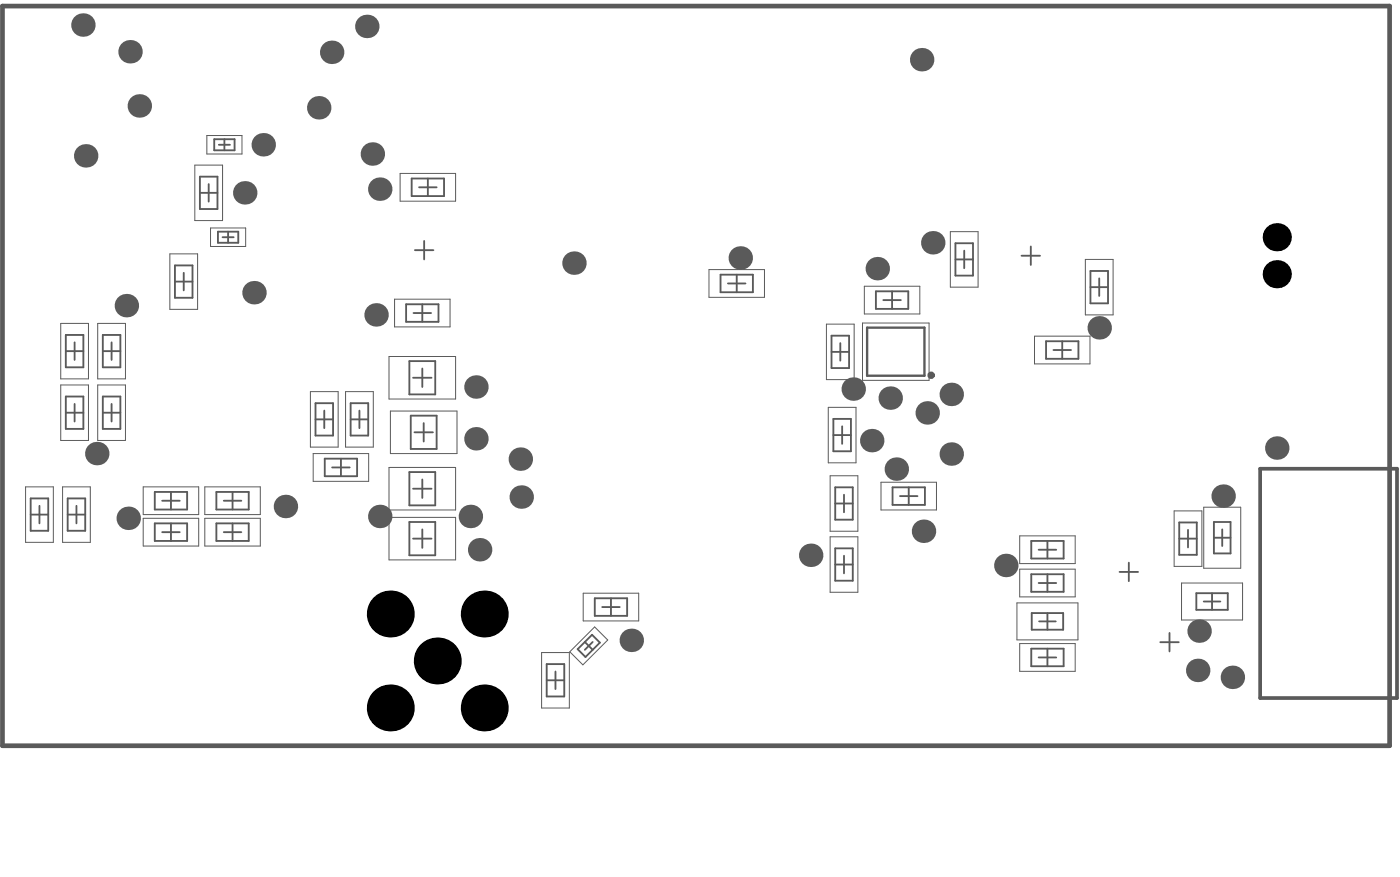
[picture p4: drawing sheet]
<svg xmlns="http://www.w3.org/2000/svg" width="252mm" height="158mm" viewBox="0 0 252 158" stroke-linecap="round" stroke-linejoin="round" font-family="sans-serif">
<path d="M74.6 45h3.4M76.3 43.3v3.3M183.8 46h3.3M185.5 44.3v3.3M201.4 102.8h3.4M203.1 101.2v3.3M208.8 115.5h3.3M210.4 113.8v3.3" fill="none" stroke="#5a5a5a" stroke-width=".33"/>
<g fill="#5a5a5a">
<circle cx="17.4" cy="81.6" r="2.11"/>
<circle cx="215.5" cy="120.5" r="2.11"/>
<circle cx="197.8" cy="58.9" r="2.11"/>
<circle cx="165.8" cy="10.7" r="2.11"/>
<circle cx="221.7" cy="121.8" r="2.11"/>
<circle cx="166.8" cy="74.2" r="2.11"/>
<circle cx="153.5" cy="70" r="2.11"/>
<circle cx="156.8" cy="79.2" r="2.11"/>
<circle cx="171.1" cy="81.6" r="2.11"/>
<circle cx="161.3" cy="84.3" r="2.11"/>
<circle cx="181" cy="101.7" r="2.11"/>
<circle cx="220.1" cy="89.2" r="2.11"/>
<circle cx="84.6" cy="92.9" r="2.11"/>
<circle cx="93.8" cy="89.4" r="2.11"/>
<circle cx="51.4" cy="91.1" r="2.11"/>
<circle cx="68.3" cy="92.9" r="2.11"/>
<circle cx="22.7" cy="55" r="2.11"/>
<circle cx="215.7" cy="113.5" r="2.11"/>
<circle cx="229.7" cy="80.6" r="2.11"/>
<circle cx="157.8" cy="48.3" r="2.11"/>
<circle cx="133.2" cy="46.4" r="2.11"/>
<circle cx="23.1" cy="93.2" r="2.11"/>
<circle cx="93.6" cy="82.6" r="2.11"/>
<circle cx="86.3" cy="98.8" r="2.11"/>
<circle cx="145.9" cy="99.8" r="2.11"/>
<circle cx="171.1" cy="70.9" r="2.11"/>
<circle cx="160.2" cy="71.6" r="2.11"/>
<circle cx="167.8" cy="43.7" r="2.11"/>
<circle cx="166.2" cy="95.5" r="2.11"/>
<circle cx="113.6" cy="115.1" r="2.11"/>
<circle cx="85.6" cy="78.9" r="2.11"/>
<circle cx="85.6" cy="69.6" r="2.11"/>
<circle cx="67.7" cy="56.6" r="2.11"/>
<circle cx="103.3" cy="47.3" r="2.11"/>
<circle cx="68.3" cy="34" r="2.11"/>
<circle cx="45.7" cy="52.6" r="2.11"/>
<circle cx="44" cy="34.7" r="2.11"/>
<circle cx="47.4" cy="26" r="2.11"/>
<circle cx="67" cy="27.7" r="2.11"/>
<circle cx="15.4" cy="28" r="2.11"/>
<circle cx="25.1" cy="19" r="2.11"/>
<circle cx="57.3" cy="19.4" r="2.11"/>
<circle cx="66" cy="4.8" r="2.11"/>
<circle cx="59.7" cy="9.4" r="2.11"/>
<circle cx="14.9" cy="4.5" r="2.11"/>
<circle cx="23.4" cy="9.3" r="2.11"/>
</g>
<g fill="none" stroke="#5a5a5a" stroke-width=".33">
<path d="M36 34.7h3.1M36 31.8h3.1v5.8h-3.1zM37.5 33.1v3.2M38.5 25h3.7v2h-3.7zM39.4 26h2M40.4 25v2M74.1 32.1h5.8v3.2h-5.8zM75.4 33.7h3.2M77 32.1v3.2M31.5 50.6h3.1M31.5 47.7h3.1v5.8h-3.1zM33.1 49.1v3.1"/>
<path d="M39.2 41.7h3.7v2h-3.7zM40 42.7h2M41 41.7v2M73.1 54.7h5.8v3.2h-5.8zM74.4 56.3h3.2M76 54.7v3.2M129.6 49.4h5.9v3.1h-5.9zM131 51h3.1M132.5 49.4v3.1M157.6 52.4h5.8v3.1h-5.8zM158.9 54h3.2M160.5 52.4v3.1"/>
<path d="M171.9 46.6h3.2M171.9 43.7h3.2v5.9h-3.2zM173.5 45.1v3.1M196.2 51.6h3.2M196.2 48.7h3.2v5.8h-3.2zM197.8 50.1v3.1M11.8 74.2h3.2M11.8 63.1h3.2M11.8 71.3h3.2v5.8h-3.2zM11.8 60.2h3.2v5.8h-3.2zM13.4 61.6v3.1M13.4 72.6v3.2"/>
<path d="M18.5 74.2h3.2M18.5 63.1h3.2M18.5 71.3h3.2v5.8h-3.2zM18.5 60.2h3.2v5.8h-3.2zM20.1 61.6v3.1M20.1 72.6v3.2M56.8 75.4h3.1M56.8 72.5h3.1v5.8h-3.1zM58.3 73.8v3.2M63.1 75.4h3.1M63.1 72.5h3.1v5.8h-3.1zM64.7 73.8v3.2"/>
<path d="M73.7 64.9h4.6v6h-4.6zM73.9 74.7h4.7v6h-4.7zM74.3 67.9h3.3M74.6 77.7h3.3M76 66.3v3.3M76.2 76.1v3.3M149.6 63.3h3.2M149.6 60.4h3.2v5.8h-3.2zM149.9 78.2h3.2M149.9 75.3h3.2v5.8h-3.2zM151.2 61.7v3.1M151.5 76.7v3.1"/>
<path d="M188.2 61.4h5.8v3.1h-5.8zM189.5 62.9h3.2M191.1 61.4v3.1M5.5 92.5h3.2M5.5 89.6h3.2v5.8h-3.2zM7.1 91v3.1M12.2 92.5h3.1M12.2 89.6h3.1v5.8h-3.1zM13.8 91v3.1M27.8 88.5h5.9v3.1h-5.9zM27.8 94.1h5.9v3.2h-5.9zM29.2 95.7h3.1"/>
<path d="M29.2 90h3.1M30.8 88.5v3.1M30.8 94.1v3.2M38.9 94.1h5.9v3.2h-5.9zM38.9 88.5h5.9v3.1h-5.9zM40.3 95.7h3.1M40.3 90h3.1M41.8 88.5v3.1M41.8 94.1v3.2M58.4 82.5h5.9v3.1h-5.9zM59.8 84.1h3.1M61.3 82.5v3.1"/>
<path d="M73.7 84.9h4.6v6h-4.6zM73.7 93.9h4.6v5.9h-4.6zM74.3 87.9h3.3M74.3 96.9h3.3M76 86.2v3.3M76 95.2v3.3M150.3 90.5h3.1M150.3 87.6h3.1v5.8h-3.1zM150.3 98.6h3.1v5.8h-3.1zM151.8 89v3.1M151.8 99.9v3.2M160.6 87.6h5.8v3.2h-5.8z"/>
<path d="M161.9 89.2h3.2M163.5 87.6v3.2M185.5 97.3h5.9v3.1h-5.9zM186.9 98.8h3.1M188.5 97.3v3.1M212.2 96.9h3.1M212.2 93.9h3.1v5.9h-3.1zM213.7 95.3v3.1M218.4 96.7h3M218.4 93.9h3v5.6h-3zM219.9 95.2v3M98.4 119.4h3.1v5.8h-3.1z"/>
<path d="M103.9 116.7l2.6-2.6 1.4 1.4-2.6 2.6zM105.2 115.4l1.4 1.4M106.6 115.4l-1.4 1.4M107 107.6h5.8v3.1h-5.8zM108.3 109.2h3.2M109.9 107.6v3.1M150.3 101.5h3.1M185.5 116.6h5.9v3.2h-5.9zM185.5 103.3h5.9v3.1h-5.9zM185.6 110.2h5.7v3h-5.7zM186.9 118.2h3.1M186.9 104.8h3.1"/>
<path d="M187 111.7h3M188.5 103.3v3.1M188.5 110.2v3M188.5 116.6v3.2M215.2 106.7h5.7v3h-5.7zM216.6 108.2h3M218.1 106.7v3M98.4 122.3h3.1M99.9 120.7v3.2"/>
</g>
<g fill="none" stroke="#5a5a5a" stroke-width=".18">
<path d="M35.1 29.7h4.9v10h-4.9zM37.2 24.4h6.3v3.3h-6.3zM72 31.2h10v5h-10zM10.9 58.2h5v9.9h-5zM17.6 58.2h5v9.9h-5zM30.6 45.6h5v10h-5zM37.9 41h6.3v3.3h-6.3zM71 53.8h10v5h-10zM127.6 48.5h9.9v5h-9.9zM148.7 58.3h5v10h-5zM155.2 58.1h12v10.3h-12zM155.5 51.5h10v5h-10z"/>
<path d="M171 41.7h5v9.9h-5zM195.3 46.6h5v10h-5zM10.9 69.2h5v10h-5zM17.6 69.2h5v10h-5zM55.8 70.4h5v10h-5zM62.2 70.4h5v10h-5zM70 64.1h12v7.6h-12zM70.2 73.9h12v7.7h-12zM149 73.2h5v10h-5zM186.1 60.4h10v5h-10zM4.6 87.5h5v10h-5zM11.3 87.5h4.9v10h-4.9z"/>
<path d="M25.8 87.5h9.9v5h-9.9zM25.8 93.2h9.9v5h-9.9zM36.8 93.2h10v5h-10zM36.8 87.5h10v5h-10zM56.3 81.6h10v4.9h-10zM70 84.1h12v7.6h-12zM70 93h12v7.7h-12zM149.4 96.5h4.9v10h-4.9zM149.4 85.5h4.9v10h-4.9zM158.5 86.7h10v5h-10zM183.5 96.4h9.9v4.9h-9.9zM211.2 91.9h5v9.9h-5z"/>
<path d="M216.6 91.2h6.6v11h-6.6zM97.4 117.3h5v10h-5zM102.5 117.2l4.5-4.5 2.3 2.4-4.4 4.4zM104.9 106.7h10v4.9h-10zM183 108.4h10.9v6.7h-10.9zM183.5 115.7h9.9v5h-9.9zM183.5 102.3h9.9v5h-9.9zM212.6 104.8h11v6.7h-11z"/>
</g>
<g fill="none" stroke="#5a5a5a" stroke-width=".66">
<path d="M226.7 84.3h24.6v41.2h-24.6z"/>
<circle cx="167.5" cy="67.5" r=".33"/>
</g>
<path d="M156 58.9h10.3v8.7h-10.3z" fill="none" stroke="#5a5a5a" stroke-width=".42"/>
<path d="M.4 1.1h249.6v133h-249.6z" fill="none" stroke="#5a5a5a" stroke-width=".84"/>
<g fill="#000">
<circle cx="229.7" cy="42.7" r="2.53"/>
<circle cx="229.7" cy="49.3" r="2.53"/>
<circle cx="70.2" cy="110.4" r="4.2"/>
<circle cx="78.7" cy="118.8" r="4.2"/>
<circle cx="87.1" cy="110.4" r="4.2"/>
<circle cx="70.2" cy="127.3" r="4.2"/>
<circle cx="87.1" cy="127.3" r="4.2"/>
</g>
</svg>
